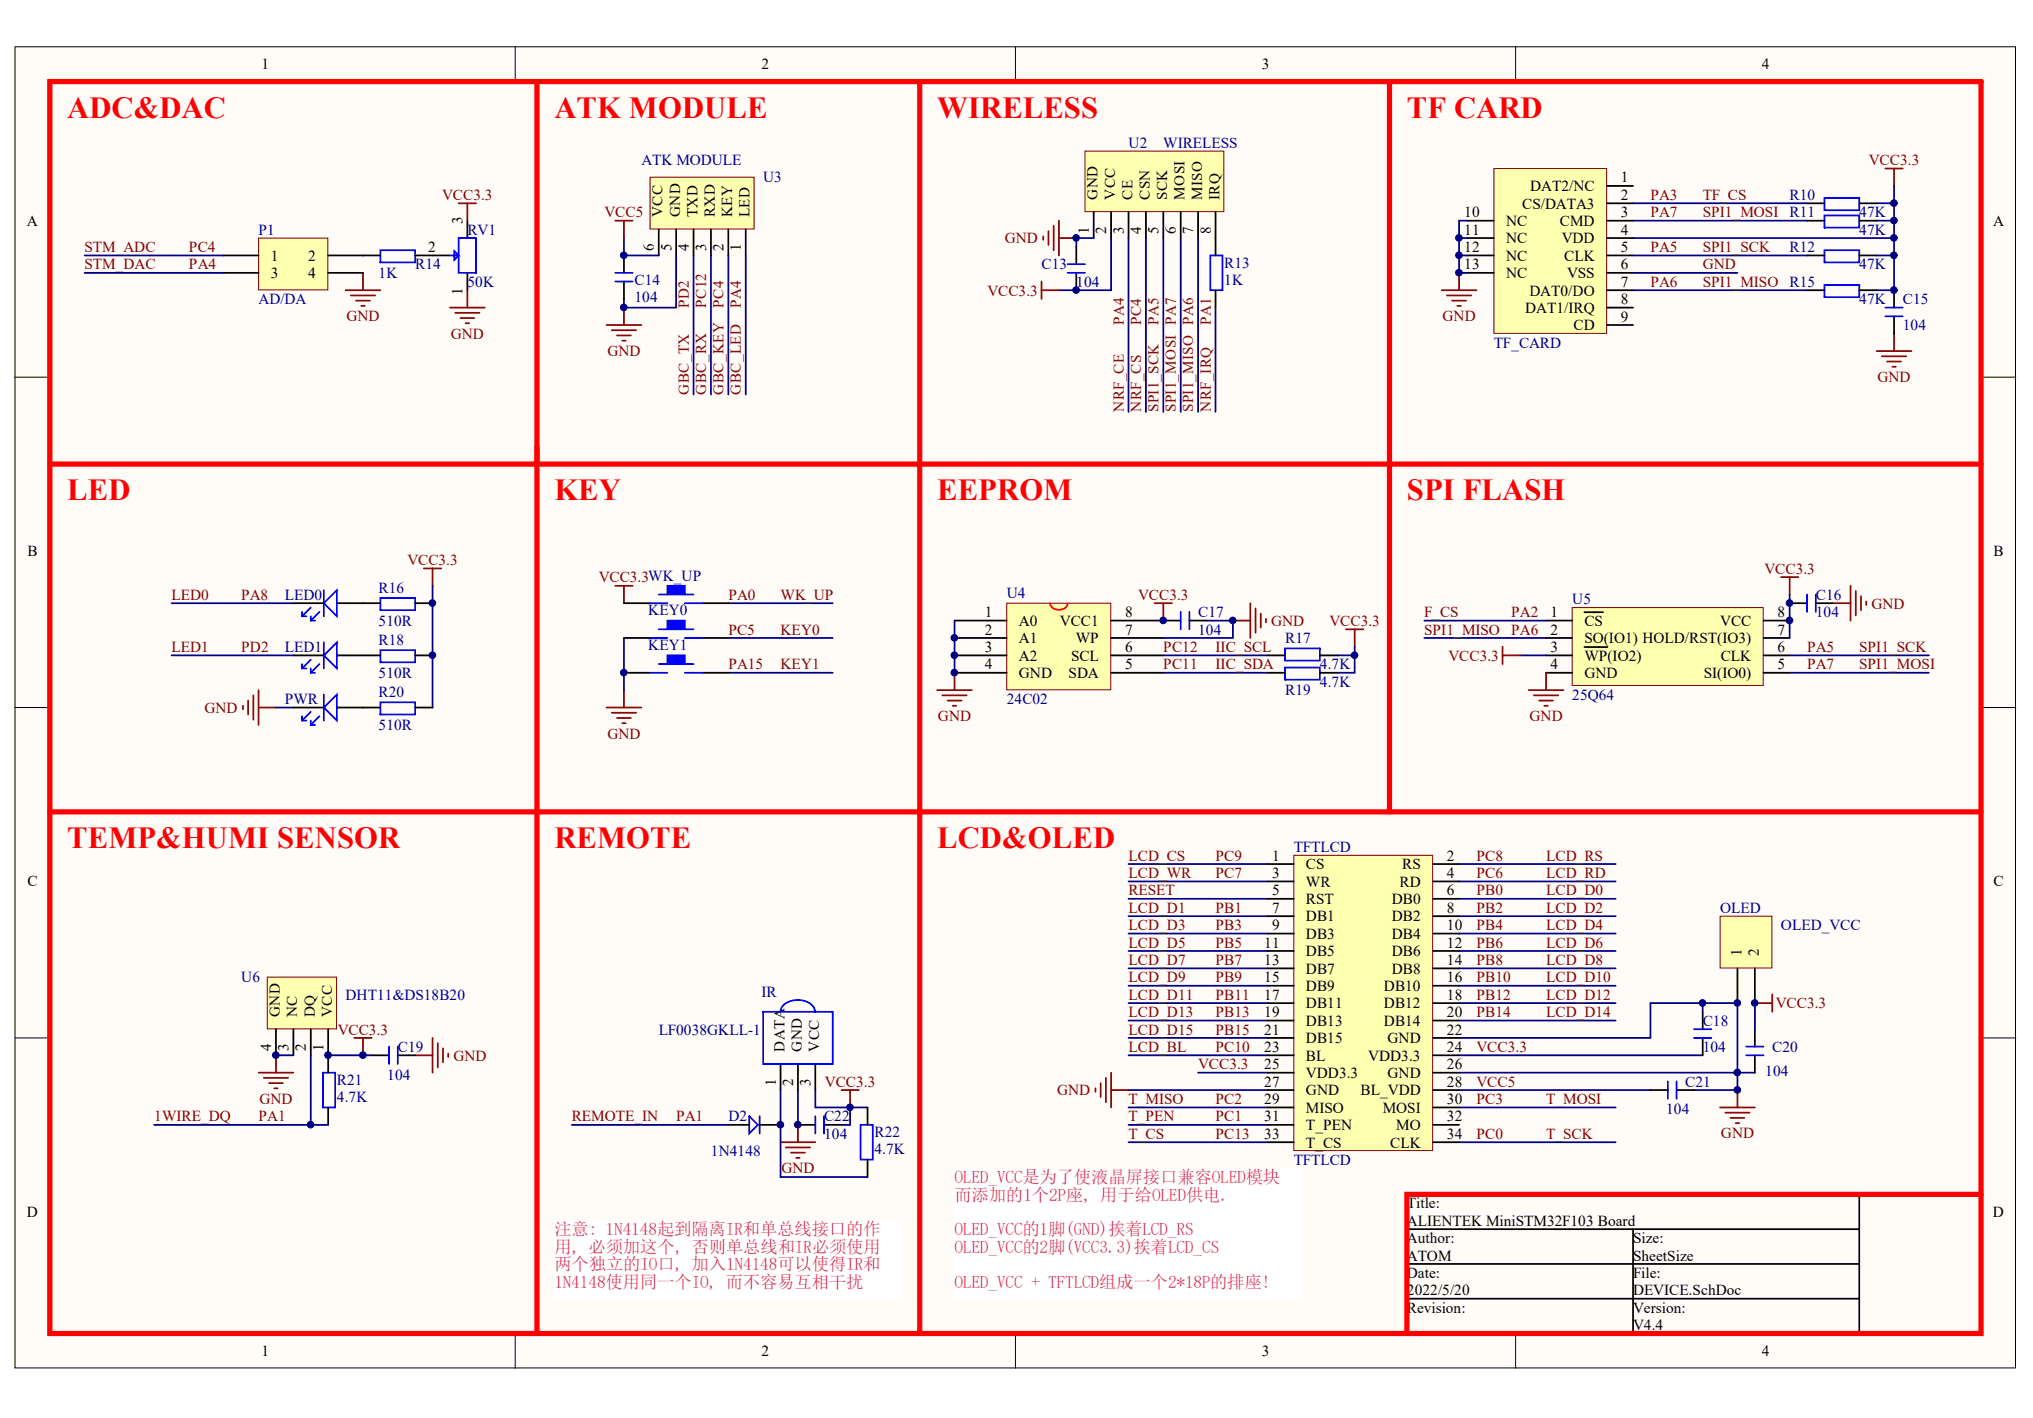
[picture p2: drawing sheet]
<svg xmlns="http://www.w3.org/2000/svg" width="287mm" height="200mm" viewBox="0 0 287 200" stroke-linecap="round" stroke-linejoin="round" font-family="sans-serif">
<defs><g id="words">
<g font-size="4.3" fill="#f00">
<text x="9.5" y="16.6">ADC&amp;DAC</text>
<text x="78.2" y="16.6">ATK MODULE</text>
<text x="132.2" y="16.6">WIRELESS</text>
<text x="198.5" y="16.6">TF CARD</text>
<text x="9.5" y="70.5">LED</text>
<text x="78.2" y="70.5">KEY</text>
<text x="132.2" y="70.5">EEPROM</text>
<text x="198.5" y="70.5">SPI FLASH</text>
<text x="9.5" y="119.6">TEMP&amp;HUMI SENSOR</text>
<text x="78.2" y="119.6">REMOTE</text>
<text x="132.2" y="119.6">LCD&amp;OLED</text>
</g>
<g font-size="2.5" fill="#da2467">
<text x="134.7" y="166.9">OLED_VCC是为了使液晶屏接口兼容OLED模块</text>
<text x="134.7" y="169.4">而添加的1个2P座, 用于给OLED供电.</text>
<text x="78.2" y="174.3">注意: 1N4148起到隔离IR和单总线接口的作</text>
<text x="78.2" y="176.7">用, 必须加这个, 否则单总线和IR必须使用</text>
<text x="78.2" y="179.2">两个独立的IO口, 加入1N4148可以使得IR和</text>
<text x="134.7" y="174.3">OLED_VCC的1脚(GND)挨着LCD_RS</text>
<text x="134.7" y="176.7">OLED_VCC的2脚(VCC3.3)挨着LCD_CS</text>
<text x="78.2" y="181.6">1N4148使用同一个IO, 而不容易互相干扰</text>
<text x="134.7" y="181.6">OLED_VCC + TFTLCD组成一个2*18P的排座!</text>
</g>
<g font-size="2.2">
<text x="36.9" y="9.8">1</text>
<text x="107.4" y="9.8">2</text>
<text x="178" y="9.8">3</text>
<text x="248.6" y="9.8">4</text>
<text x="214.8" y="29.4">CS/DATA3</text>
<text x="215.9" y="27">DAT2/NC</text>
<text x="228.7" y="28.2">2</text>
<text x="228.7" y="25.7">1</text>
<text x="3.8" y="31.8">A</text>
<text x="60.4" y="35.6">2</text>
<text x="206.6" y="30.6">10</text>
<text x="206.6" y="33.1">11</text>
<text x="206.6" y="35.6">12</text>
<text x="212.5" y="31.9">NC</text>
<text x="212.5" y="34.3">NC</text>
<text x="220.1" y="31.9">CMD</text>
<text x="220.3" y="34.3">VDD</text>
<text x="228.7" y="30.6">3</text>
<text x="228.7" y="33.1">4</text>
<text x="228.7" y="35.6">5</text>
<text x="281.2" y="31.8">A</text>
<text x="38.2" y="36.8">1</text>
<text x="38.2" y="39.2">3</text>
<text x="43.5" y="36.8">2</text>
<text x="43.5" y="39.2">4</text>
<text x="206.6" y="38">13</text>
<text x="212.5" y="36.8">NC</text>
<text x="212.5" y="39.2">NC</text>
<text x="215.8" y="41.7">DAT0/DO</text>
<text x="220.7" y="36.8">CLK</text>
<text x="221.1" y="39.2">VSS</text>
<text x="228.7" y="38">6</text>
<text x="228.7" y="40.5">7</text>
<text x="215.2" y="44.1">DAT1/IRQ</text>
<text x="222" y="46.6">CD</text>
<text x="228.7" y="42.9">8</text>
<text x="228.7" y="45.4">9</text>
<text x="3.9" y="78.4">B</text>
<text x="281.2" y="78.4">B</text>
<text x="139" y="89.5">2</text>
<text x="139" y="87.1">1</text>
<text x="143.7" y="88.3">A0</text>
<text x="149.5" y="88.3">VCC1</text>
<text x="158.7" y="87.1">8</text>
<text x="158.7" y="89.5">7</text>
<text x="218.7" y="87.1">1</text>
<text x="218.7" y="89.5">2</text>
<text x="223.5" y="88.3">CS</text>
<text x="242.7" y="88.3">VCC</text>
<text x="250.8" y="89.5">7</text>
<text x="250.8" y="87.1">8</text>
<text x="139" y="94.4">4</text>
<text x="139" y="92">3</text>
<text x="143.7" y="95.6">GND</text>
<text x="143.7" y="93.2">A2</text>
<text x="143.7" y="90.7">A1</text>
<text x="150.8" y="95.6">SDA</text>
<text x="151.1" y="93.2">SCL</text>
<text x="151.8" y="90.7">WP</text>
<text x="158.7" y="92">6</text>
<text x="158.7" y="94.4">5</text>
<text x="218.7" y="92">3</text>
<text x="218.7" y="94.4">4</text>
<text x="223.5" y="90.7">SO(IO1) HOLD/RST(IO3)</text>
<text x="223.5" y="93.2">WP(IO2)</text>
<text x="223.5" y="95.6">GND</text>
<text x="240.4" y="95.6">SI(IO0)</text>
<text x="242.8" y="93.2">CLK</text>
<text x="250.8" y="94.4">5</text>
<text x="250.8" y="92">6</text>
<text x="3.9" y="125">C</text>
<text x="179.5" y="121.4">1</text>
<text x="179.5" y="123.9">3</text>
<text x="184.2" y="122.6">CS</text>
<text x="184.2" y="125.1">WR</text>
<text x="197.4" y="125.1">RD</text>
<text x="197.8" y="122.6">RS</text>
<text x="204.1" y="121.4">2</text>
<text x="204.1" y="123.9">4</text>
<text x="281.2" y="125">C</text>
<text x="179.5" y="126.3">5</text>
<text x="179.5" y="128.8">7</text>
<text x="179.5" y="131.2">9</text>
<text x="184.2" y="127.5">RST</text>
<text x="184.2" y="130">DB1</text>
<text x="196.3" y="127.5">DB0</text>
<text x="196.3" y="130">DB2</text>
<text x="204.1" y="126.3">6</text>
<text x="204.1" y="128.8">8</text>
<text x="204.1" y="131.2">10</text>
<text x="178.4" y="133.7">11</text>
<text x="178.4" y="136.1">13</text>
<text x="184.2" y="132.4">DB3</text>
<text x="184.2" y="134.9">DB5</text>
<text x="184.2" y="137.3">DB7</text>
<text x="196.3" y="132.4">DB4</text>
<text x="196.3" y="134.9">DB6</text>
<text x="196.3" y="137.3">DB8</text>
<text x="204.1" y="133.7">12</text>
<text x="204.1" y="136.1">14</text>
<text x="178.4" y="138.6">15</text>
<text x="178.4" y="141">17</text>
<text x="178.4" y="143.5">19</text>
<text x="184.2" y="139.8">DB9</text>
<text x="184.2" y="142.2">DB11</text>
<text x="195.2" y="139.8">DB10</text>
<text x="195.2" y="142.2">DB12</text>
<text x="204.1" y="138.6">16</text>
<text x="204.1" y="141">18</text>
<text x="204.1" y="143.5">20</text>
<text x="178.4" y="145.9">21</text>
<text x="178.4" y="148.4">23</text>
<text x="184.2" y="144.7">DB13</text>
<text x="184.2" y="147.2">DB15</text>
<text x="184.2" y="149.6">BL</text>
<text x="193" y="149.6">VDD3.3</text>
<text x="195.2" y="144.7">DB14</text>
<text x="195.8" y="147.2">GND</text>
<text x="204.1" y="145.9">22</text>
<text x="204.1" y="148.4">24</text>
<text x="178.4" y="150.8">25</text>
<text x="178.4" y="153.3">27</text>
<text x="178.4" y="155.7">29</text>
<text x="184.2" y="152.1">VDD3.3</text>
<text x="184.2" y="154.5">GND</text>
<text x="191.9" y="154.5">BL_VDD</text>
<text x="195.8" y="152.1">GND</text>
<text x="204.1" y="150.8">26</text>
<text x="204.1" y="153.3">28</text>
<text x="204.1" y="155.7">30</text>
<text x="178.4" y="158.2">31</text>
<text x="178.4" y="160.6">33</text>
<text x="184.2" y="157">MISO</text>
<text x="184.2" y="159.4">T_PEN</text>
<text x="184.2" y="161.9">T_CS</text>
<text x="195.1" y="157">MOSI</text>
<text x="196.1" y="161.9">CLK</text>
<text x="197" y="159.4">MO</text>
<text x="204.1" y="158.2">32</text>
<text x="204.1" y="160.6">34</text>
<text x="3.8" y="171.6">D</text>
<text x="198.5" y="170.5">Title:</text>
<text x="198.5" y="172.9">ALIENTEK MiniSTM32F103 Board</text>
<text x="281.1" y="171.6">D</text>
<text x="198.5" y="175.4">Author:</text>
<text x="198.5" y="177.8">ATOM</text>
<text x="230.4" y="175.4">Size:</text>
<text x="230.4" y="177.8">SheetSize</text>
<text x="198.5" y="180.3">Date:</text>
<text x="198.5" y="185.2">Revision:</text>
<text x="198.5" y="182.7">2022/5/20</text>
<text x="230.4" y="180.3">File:</text>
<text x="230.4" y="185.2">Version:</text>
<text x="230.4" y="182.7">DEVICE.SchDoc</text>
<text x="36.9" y="191.3">1</text>
<text x="107.4" y="191.3">2</text>
<text x="178" y="191.3">3</text>
<text x="230.4" y="187.6">V4.4</text>
<text x="248.6" y="191.3">4</text>
</g>
<g font-size="2.2" fill="#000080">
<text x="90.5" y="23.3">ATK MODULE</text>
<text x="159.2" y="20.8">U2</text>
<text x="164.1" y="20.8">WIRELESS</text>
<text x="107.7" y="25.7">U3</text>
<text x="252.5" y="28.2">R10</text>
<text x="36.5" y="33.1">P1</text>
<text x="65.9" y="33.1">RV1</text>
<text x="252.5" y="30.6">R11</text>
<text x="252.5" y="35.6">R12</text>
<text x="262.3" y="30.6">47K</text>
<text x="262.3" y="33.1">47K</text>
<text x="53.4" y="39.2">1K</text>
<text x="58.6" y="38">R14</text>
<text x="65.9" y="40.5">50K</text>
<text x="89.5" y="40.2">C14</text>
<text x="146.9" y="38">C13</text>
<text x="151.8" y="40.5">104</text>
<text x="172.7" y="37.8">R13</text>
<text x="172.7" y="40.2">1K</text>
<text x="252.5" y="40.5">R15</text>
<text x="262.3" y="38">47K</text>
<text x="36.5" y="42.9">AD/DA</text>
<text x="89.5" y="42.7">104</text>
<text x="262.3" y="42.9">47K</text>
<text x="268.4" y="42.9">C15</text>
<text x="268.4" y="46.6">104</text>
<text x="210.8" y="49">TF_CARD</text>
<text x="53.4" y="83.6">R16</text>
<text x="40.2" y="84.6">LED0</text>
<text x="53.4" y="88.3">510R</text>
<text x="91.5" y="86.8">KEY0</text>
<text x="142" y="84.4">U4</text>
<text x="169" y="87.1">C17</text>
<text x="169" y="89.5">104</text>
<text x="221.8" y="85.2">U5</text>
<text x="256.2" y="84.6">C16</text>
<text x="256.2" y="87.1">104</text>
<text x="40.2" y="92">LED1</text>
<text x="53.4" y="91">R18</text>
<text x="53.4" y="95.6">510R</text>
<text x="91.5" y="91.7">KEY1</text>
<text x="181.3" y="90.7">R17</text>
<text x="186.2" y="94.4">4.7K</text>
<text x="40.2" y="99.3">PWR</text>
<text x="53.4" y="98.3">R20</text>
<text x="142" y="99.3">24C02</text>
<text x="181.3" y="98.1">R19</text>
<text x="186.2" y="96.9">4.7K</text>
<text x="221.8" y="98.7">25Q64</text>
<text x="53.4" y="103">510R</text>
<text x="182.5" y="120.2">TFTLCD</text>
<text x="242.7" y="128.8">OLED</text>
<text x="251.3" y="131.2">OLED_VCC</text>
<text x="34" y="138.6">U6</text>
<text x="48.8" y="141">DHT11&amp;DS18B20</text>
<text x="107.4" y="140.6">IR</text>
<text x="56.1" y="148.4">C19</text>
<text x="92.9" y="145.9">LF0038GKLL-1</text>
<text x="240.2" y="144.7">C18</text>
<text x="240.2" y="148.4">104</text>
<text x="250" y="148.4">C20</text>
<text x="47.5" y="153">R21</text>
<text x="47.5" y="155.5">4.7K</text>
<text x="54.6" y="152.3">104</text>
<text x="237.8" y="153.3">C21</text>
<text x="249" y="151.8">104</text>
<text x="102.8" y="158.2">D2</text>
<text x="116.3" y="158.2">C22</text>
<text x="116.3" y="160.6">104</text>
<text x="123.4" y="160.4">R22</text>
<text x="235.1" y="157.2">104</text>
<text x="100.3" y="163.1">1N4148</text>
<text x="123.4" y="162.9">4.7K</text>
<text x="182.5" y="164.3">TFTLCD</text>
</g>
<g font-size="2.2" fill="#800000">
<text x="263.6" y="23.3">VCC3.3</text>
<text x="62.4" y="28.2">VCC3.3</text>
<text x="232.8" y="28.2">PA3</text>
<text x="240.2" y="28.2">TF_CS</text>
<text x="11.9" y="35.6">STM_ADC</text>
<text x="26.7" y="35.6">PC4</text>
<text x="85.3" y="30.6">VCC5</text>
<text x="141.8" y="34.3">GND</text>
<text x="232.8" y="35.6">PA5</text>
<text x="232.8" y="30.6">PA7</text>
<text x="240.2" y="30.6">SPI1_MOSI</text>
<text x="240.2" y="35.6">SPI1_SCK</text>
<text x="11.9" y="38">STM_DAC</text>
<text x="26.7" y="38">PA4</text>
<text x="139.3" y="41.7">VCC3.3</text>
<text x="232.8" y="40.5">PA6</text>
<text x="240.2" y="38">GND</text>
<text x="240.2" y="40.5">SPI1_MISO</text>
<text x="48.9" y="45.3">GND</text>
<text x="63.6" y="47.8">GND</text>
<text x="203.5" y="45.3">GND</text>
<text x="85.7" y="50.2">GND</text>
<text x="264.9" y="53.9">GND</text>
<text x="57.5" y="79.7">VCC3.3</text>
<text x="84.5" y="82.2">VCC3.3WK_UP</text>
<text x="248.9" y="80.9">VCC3.3</text>
<text x="24.2" y="84.6">LED0</text>
<text x="34" y="84.6">PA8</text>
<text x="102.8" y="84.6">PA0</text>
<text x="102.8" y="89.5">PC5</text>
<text x="110.1" y="89.5">KEY0</text>
<text x="110.1" y="84.6">WK_UP</text>
<text x="160.6" y="84.6">VCC3.3</text>
<text x="179.3" y="88.3">GND</text>
<text x="187.6" y="88.3">VCC3.3</text>
<text x="200.9" y="89.5">SPI1_MISO</text>
<text x="200.9" y="87.1">F_CS</text>
<text x="213.2" y="87.1">PA2</text>
<text x="213.2" y="89.5">PA6</text>
<text x="264" y="85.8">GND</text>
<text x="24.2" y="92">LED1</text>
<text x="34" y="92">PD2</text>
<text x="102.8" y="94.4">PA15</text>
<text x="110.1" y="94.4">KEY1</text>
<text x="164.1" y="94.4">PC11</text>
<text x="164.1" y="92">PC12</text>
<text x="171.5" y="92">IIC_SCL</text>
<text x="171.5" y="94.4">IIC_SDA</text>
<text x="204.3" y="93.2">VCC3.3</text>
<text x="254.9" y="92">PA5</text>
<text x="254.9" y="94.4">PA7</text>
<text x="262.3" y="94.4">SPI1_MOSI</text>
<text x="262.3" y="92">SPI1_SCK</text>
<text x="28.8" y="100.6">GND</text>
<text x="132.3" y="101.7">GND</text>
<text x="215.8" y="101.7">GND</text>
<text x="85.7" y="104.2">GND</text>
<text x="159.2" y="123.9">LCD_WR</text>
<text x="159.2" y="121.4">LCD_CS</text>
<text x="171.5" y="123.9">PC7</text>
<text x="171.5" y="121.4">PC9</text>
<text x="208.3" y="123.9">PC6</text>
<text x="208.3" y="121.4">PC8</text>
<text x="218.1" y="123.9">LCD_RD</text>
<text x="218.1" y="121.4">LCD_RS</text>
<text x="159.2" y="128.8">LCD_D1</text>
<text x="159.2" y="131.2">LCD_D3</text>
<text x="159.2" y="126.3">RESET</text>
<text x="171.5" y="128.8">PB1</text>
<text x="171.5" y="131.2">PB3</text>
<text x="208.3" y="126.3">PB0</text>
<text x="208.3" y="128.8">PB2</text>
<text x="208.3" y="131.2">PB4</text>
<text x="218.1" y="126.3">LCD_D0</text>
<text x="218.1" y="128.8">LCD_D2</text>
<text x="218.1" y="131.2">LCD_D4</text>
<text x="159.2" y="133.7">LCD_D5</text>
<text x="159.2" y="136.1">LCD_D7</text>
<text x="171.5" y="133.7">PB5</text>
<text x="171.5" y="136.1">PB7</text>
<text x="208.3" y="133.7">PB6</text>
<text x="208.3" y="136.1">PB8</text>
<text x="218.1" y="133.7">LCD_D6</text>
<text x="218.1" y="136.1">LCD_D8</text>
<text x="159.2" y="138.6">LCD_D9</text>
<text x="159.2" y="141">LCD_D11</text>
<text x="159.2" y="143.5">LCD_D13</text>
<text x="171.5" y="138.6">PB9</text>
<text x="171.5" y="141">PB11</text>
<text x="171.5" y="143.5">PB13</text>
<text x="208.3" y="138.6">PB10</text>
<text x="208.3" y="141">PB12</text>
<text x="208.3" y="143.5">PB14</text>
<text x="218.1" y="138.6">LCD_D10</text>
<text x="218.1" y="141">LCD_D12</text>
<text x="218.1" y="143.5">LCD_D14</text>
<text x="250.5" y="142.2">VCC3.3</text>
<text x="47.6" y="145.9">VCC3.3</text>
<text x="64" y="149.6">GND</text>
<text x="159.2" y="145.9">LCD_D15</text>
<text x="159.2" y="148.4">LCD_BL</text>
<text x="171.5" y="145.9">PB15</text>
<text x="171.5" y="148.4">PC10</text>
<text x="208.3" y="148.4">VCC3.3</text>
<text x="36.6" y="155.7">GND</text>
<text x="116.4" y="153.3">VCC3.3</text>
<text x="149.1" y="154.5">GND</text>
<text x="159.2" y="155.7">T_MISO</text>
<text x="169" y="150.8">VCC3.3</text>
<text x="171.5" y="155.7">PC2</text>
<text x="208.3" y="153.3">VCC5</text>
<text x="208.3" y="155.7">PC3</text>
<text x="218.1" y="155.7">T_MOSI</text>
<text x="21.8" y="158.2">1WIRE_DQ</text>
<text x="36.5" y="158.2">PA1</text>
<text x="80.7" y="158.2">REMOTE_IN</text>
<text x="95.4" y="158.2">PA1</text>
<text x="159.2" y="160.6">T_CS</text>
<text x="159.2" y="158.2">T_PEN</text>
<text x="171.5" y="160.6">PC13</text>
<text x="171.5" y="158.2">PC1</text>
<text x="208.3" y="160.6">PC0</text>
<text x="218.1" y="160.6">T_SCK</text>
<text x="242.8" y="160.6">GND</text>
<text x="110.2" y="165.5">GND</text>
</g>
<g font-size="2.1">
<text x="154.8" y="28.2" transform="rotate(-90 154.8 28.2)">GND</text>
<text x="157.3" y="28.2" transform="rotate(-90 157.3 28.2)">VCC</text>
<text x="159.8" y="28.2" transform="rotate(-90 159.8 28.2)">CE</text>
<text x="162.2" y="28.2" transform="rotate(-90 162.2 28.2)">CSN</text>
<text x="164.7" y="28.2" transform="rotate(-90 164.7 28.2)">SCK</text>
<text x="167.1" y="28.2" transform="rotate(-90 167.1 28.2)">MOSI</text>
<text x="169.6" y="28.2" transform="rotate(-90 169.6 28.2)">MISO</text>
<text x="172" y="28.2" transform="rotate(-90 172 28.2)">IRQ</text>
<text x="65.3" y="31.6" transform="rotate(-90 65.3 31.6)">3</text>
<text x="92.3" y="35.4" transform="rotate(-90 92.3 35.4)">6</text>
<text x="93.5" y="30.6" transform="rotate(-90 93.5 30.6)">VCC</text>
<text x="94.7" y="35.4" transform="rotate(-90 94.7 35.4)">5</text>
<text x="95.9" y="30.6" transform="rotate(-90 95.9 30.6)">GND</text>
<text x="97.2" y="35.4" transform="rotate(-90 97.2 35.4)">4</text>
<text x="98.4" y="30.6" transform="rotate(-90 98.4 30.6)">TXD</text>
<text x="99.6" y="35.4" transform="rotate(-90 99.6 35.4)">3</text>
<text x="100.8" y="30.6" transform="rotate(-90 100.8 30.6)">RXD</text>
<text x="102.1" y="35.4" transform="rotate(-90 102.1 35.4)">2</text>
<text x="103.3" y="30.6" transform="rotate(-90 103.3 30.6)">KEY</text>
<text x="104.5" y="35.4" transform="rotate(-90 104.5 35.4)">1</text>
<text x="105.8" y="30.6" transform="rotate(-90 105.8 30.6)">LED</text>
<text x="153.6" y="33" transform="rotate(-90 153.6 33)">1</text>
<text x="156.1" y="33" transform="rotate(-90 156.1 33)">2</text>
<text x="158.5" y="33" transform="rotate(-90 158.5 33)">3</text>
<text x="161" y="33" transform="rotate(-90 161 33)">4</text>
<text x="163.4" y="33" transform="rotate(-90 163.4 33)">5</text>
<text x="165.9" y="33" transform="rotate(-90 165.9 33)">6</text>
<text x="168.3" y="33" transform="rotate(-90 168.3 33)">7</text>
<text x="170.8" y="33" transform="rotate(-90 170.8 33)">8</text>
<text x="65.3" y="41.6" transform="rotate(-90 65.3 41.6)">1</text>
<text x="245.7" y="134.9" transform="rotate(-90 245.7 134.9)">1</text>
<text x="248.1" y="134.9" transform="rotate(-90 248.1 134.9)">2</text>
<text x="39.5" y="143.5" transform="rotate(-90 39.5 143.5)">GND</text>
<text x="41.9" y="143.5" transform="rotate(-90 41.9 143.5)">NC</text>
<text x="44.4" y="143.5" transform="rotate(-90 44.4 143.5)">DQ</text>
<text x="46.8" y="143.5" transform="rotate(-90 46.8 143.5)">VCC</text>
<text x="38.3" y="148.2" transform="rotate(-90 38.3 148.2)">4</text>
<text x="40.7" y="148.2" transform="rotate(-90 40.7 148.2)">3</text>
<text x="43.2" y="148.2" transform="rotate(-90 43.2 148.2)">2</text>
<text x="45.6" y="148.2" transform="rotate(-90 45.6 148.2)">1</text>
<text x="110.7" y="148.4" transform="rotate(-90 110.7 148.4)">DATA</text>
<text x="113.1" y="148.4" transform="rotate(-90 113.1 148.4)">GND</text>
<text x="115.6" y="148.4" transform="rotate(-90 115.6 148.4)">VCC</text>
<text x="109.4" y="153.2" transform="rotate(-90 109.4 153.2)">1</text>
<text x="111.9" y="153.2" transform="rotate(-90 111.9 153.2)">2</text>
<text x="114.3" y="153.2" transform="rotate(-90 114.3 153.2)">3</text>
</g>
<g font-size="2.1" fill="#800000">
<text x="97.2" y="43.4" transform="rotate(-90 97.2 43.4)">PD2</text>
<text x="99.6" y="43.4" transform="rotate(-90 99.6 43.4)">PC12</text>
<text x="102.1" y="43.4" transform="rotate(-90 102.1 43.4)">PC4</text>
<text x="104.5" y="43.4" transform="rotate(-90 104.5 43.4)">PA4</text>
<text x="158.5" y="45.8" transform="rotate(-90 158.5 45.8)">PA4</text>
<text x="161" y="45.8" transform="rotate(-90 161 45.8)">PC4</text>
<text x="163.4" y="45.8" transform="rotate(-90 163.4 45.8)">PA5</text>
<text x="170.8" y="45.8" transform="rotate(-90 170.8 45.8)">PA1</text>
<text x="97.2" y="55.7" transform="rotate(-90 97.2 55.7)">GBC_TX</text>
<text x="99.6" y="55.7" transform="rotate(-90 99.6 55.7)">GBC_RX</text>
<text x="102.1" y="55.7" transform="rotate(-90 102.1 55.7)">GBC_KEY</text>
<text x="104.5" y="55.7" transform="rotate(-90 104.5 55.7)">GBC_LED</text>
<text x="158.5" y="58.1" transform="rotate(-90 158.5 58.1)">NRF_CE</text>
<text x="161" y="58.1" transform="rotate(-90 161 58.1)">NRF_CS</text>
<text x="163.4" y="58.1" transform="rotate(-90 163.4 58.1)">SPI1_SCK</text>
<text x="165.9" y="58.1" transform="rotate(-90 165.9 58.1)">SPI1_MOSI PA7</text>
<text x="168.3" y="58.1" transform="rotate(-90 168.3 58.1)">SPI1_MISO PA6</text>
<text x="170.8" y="58.1" transform="rotate(-90 170.8 58.1)">NRF_IRQ</text>
</g>
</g></defs>
<g fill="#fffcf8" stroke="#000" stroke-width=".14">
<path d="M2.1 6.6h282.2v186.4h-282.2z"/>
<path d="M7 11.5h272.4v176.6h-272.4z"/>
</g>
<path d="M72.7 6.6v4.9M143.3 6.6v4.9M213.8 6.6v4.9M2.1 53.2h4.9M279.5 53.2h4.9M2.1 99.8h4.9M279.5 99.8h4.9M2.1 146.4h4.9M279.5 146.4h4.9M72.7 188.1v4.9M143.3 188.1v4.9M213.8 188.1v4.9" fill="none" stroke="#000" stroke-width=".14"/>
<path d="M198.5 168.5h81v19.6h-81zM198.5 173.4h63.8M198.5 178.3h63.8M230.4 173.4v14.7M262.3 168.5v19.6M198.5 183.2h63.8" fill="none" stroke="#000" stroke-width=".25"/>
<path d="M142 85.1h14.7v12.2h-14.7z" fill="#ffffb0" stroke="#800000" stroke-width=".14"/>
<g fill="none" stroke="#000" stroke-width=".25">
<path d="M134.7 87.5h7.3M134.7 90h7.3M134.7 92.4h7.3M134.7 94.9h7.3M156.8 87.5h7.3M156.8 90h7.3M156.8 92.4h7.3M156.8 94.9h7.3M178.8 92.4h2.5M178.8 94.9h2.5M186.2 92.4h2.5M186.2 94.9h2.5"/>
<path d="M122.4 156.2v2.5M122.4 163.6v2.4"/>
</g>
<path d="M148.2 85.1a1.28 1.28 0 0 0 1.9 .7h.1a.77 .77 0 0 0 .4-.7" fill="none" stroke="#f00" stroke-width=".25"/>
<g fill="none" stroke="#800000" stroke-width=".25">
<path d="M51.2 38.5v2.4M48.8 40.9h4.9M49.5 41.7h3.4M50.2 42.4h2M51 43.1h.5M85.6 99.8h4.9M86.8 82.6h2.5M88 82.6v2.5M88 97.4v2.4M132.2 97.4h4.9M132.9 98.1h3.5M133.7 98.8h1.9"/>
<path d="M134.4 99.6h.5M134.7 94.9v2.5M162.9 85.1h2.4M164.1 85.1v2.4M86.3 100.5h3.4M87 101.3h2M87.8 102h.5M36.5 151.3h4.9M37.2 152.1h3.5M38 152.8h1.9M38.7 153.5h.5M38.9 148.9v2.4"/>
<path d="M50 146.4h2.4M51.2 146.4v2.5M58.6 148.9h2.4M61 146.4v4.9M61.8 147.1v3.5M62.5 147.9v1.9M63.2 148.6v.5M112.6 158.7v2.4M118.7 153.8h2.5M119.9 153.8v2.4M110.1 161.1h4.9M110.9 161.9h3.4"/>
<path d="M111.6 162.6h2M112.3 163.3h.5"/>
</g>
<path d="M88 90v7.4M102.8 94.9h14.7M102.8 90h14.7M102.8 85.1h14.7M134.7 87.5v7.4M164.1 92.4h14.7M164.1 94.9h14.7M170.3 87.5h3.6v2.5h-9.8M46.3 148.9h6.1" fill="none" stroke="#000080" stroke-width=".25"/>
<path d="M181.3 91.5h4.9v1.7h-4.9zM181.3 94.2h4.9v1.7h-4.9zM121.4 158.7h1.7v4.9h-1.7z" fill="none" stroke="#00f" stroke-width=".25"/>
<path d="M7 11.5h272.5v176.6h-272.5zM129.8 11.5v176.6M196 11.5v103M7 65.5h272.5M75.8 63v125.1M279.5 168.5h-81v19.6" fill="none" stroke="#f00" stroke-width=".74"/>
<path d="M153.1 21.3h19.6v8.6h-19.6z" fill="#ffffb0" stroke="#800000" stroke-width=".14"/>
<path d="M154.3 29.9v3.7M156.8 29.9v3.7M159.2 29.9v3.7M161.7 29.9v3.7M164.1 29.9v3.7M166.6 29.9v3.7M169 29.9v3.7M171.5 29.9v3.7" fill="none" stroke="#000" stroke-width=".25"/>
<path d="M154.3 33.6h-2.5v1.2M156.8 33.6v7.3h-7.4M159.2 33.6v24.5M161.7 33.6v24.5M164.1 33.6v24.5M166.6 33.6v24.5M169 33.6v24.5M119.9 156.2h2.5" fill="none" stroke="#000080" stroke-width=".25"/>
<path d="M146.9 39.7v2.5M146.9 40.9h2.5" fill="none" stroke="#800000" stroke-width=".25"/>
<path d="M37.7 137.8h9.8v7.3h-9.8z" fill="#ffffb0" stroke="#800000" stroke-width=".14"/>
<path d="M38.9 145.2v3.7M41.4 145.2v3.7M43.8 145.2v3.7M46.3 145.2v3.7" fill="none" stroke="#000" stroke-width=".25"/>
<path d="M38.9 148.9h2.5M43.8 148.9v9.8h-22" fill="none" stroke="#000080" stroke-width=".25"/>
<path d="M91.7 25h14.7v7.3h-14.7z" fill="#ffffb0" stroke="#800000" stroke-width=".14"/>
<g fill="none" stroke="#000" stroke-width=".25">
<path d="M92.9 32.4v3.6M95.4 32.4v3.6M97.8 32.4v3.6M100.3 32.4v3.6M102.8 32.4v3.6M105.2 32.4v3.6M171.5 33.6v2.4M171.5 40.9v2.5M88 85.1h3.7M88 90h3.7M88 94.9h3.7M99.1 85.1h3.7"/>
<path d="M99.1 90h3.7M99.1 94.9h3.7M110.1 150.1v3.7M112.6 150.1v3.7M115 150.1v3.7"/>
</g>
<path d="M88 33.6v2.4h4.9M95.4 36v7.4h-7.4v-1.2M97.8 36v19.7M100.3 36v19.7M102.8 36v19.7M105.2 36v19.7M171.5 43.4v14.7M80.7 158.7h22.1M110.1 153.8v12.2h12.3M112.6 153.8v4.9M115 153.8v2.4h4.9v2.5h-1.2" fill="none" stroke="#000080" stroke-width=".25"/>
<g fill="none" stroke="#800000" stroke-width=".25">
<path d="M86.8 31.1h2.5M88 31.1v2.5M147.2 33.3v.5M147.9 32.6v2M148.7 31.9v3.4M149.4 31.1v4.9M149.4 33.6h2.4M85.6 45.8h4.9M86.3 46.6h3.4M87 47.3h2M87.8 48.1h.5M88 43.4v2.4"/>
<path d="M59.8 80.2h2.5M61 80.2v2.4M189.9 88.8h2.4M191.1 88.8v2.4"/>
</g>
<g fill="none" stroke="#00f" stroke-width=".25">
<path d="M170.7 36h1.8v4.9h-1.8zM91.7 85.1h2.5M91.7 90h2.5M91.7 94.9h2.5M92.9 83.9h4.9M92.9 88.8h4.9M92.9 93.7h4.9M94.2 83.9v-1.3h2.4v1.3M94.2 88.8v-1.3h2.4v1.3M94.2 93.7v-1.3h2.4v1.3M96.6 85.1h2.5M96.6 90h2.5"/>
<path d="M96.6 94.9h2.5M107.7 142.7h9.8v7.4h-9.8zM110.1 142.7a1.88 1.88 0 0 1 1.9-1.6 2.65 2.65 0 0 1 2.9 1.2l.1 .5"/>
</g>
<g fill="#00f" stroke="#00f" stroke-width=".14">
<path d="M94.2 82.6h2.4v1.2h-2.4z"/>
<path d="M94.2 87.5h2.4v1.2h-2.4z"/>
<path d="M94.2 92.4h2.4v1.2h-2.4z"/>
</g>
<path d="M75.8 11.5v54M7 114.5h272.5" fill="none" stroke="#f00" stroke-width=".74"/>
<path d="M221.8 85.7h26.9v11h-26.9z" fill="#ffffb0" stroke="#800000" stroke-width=".14"/>
<g fill="none" stroke="#000" stroke-width=".25">
<path d="M51.2 36h2.5M58.6 36h4.9M65.9 31.1v2.5M65.9 38.5v2.4M41.4 99.8h4.4M47.5 99.8h3.7M218.1 87.5h3.7M218.1 90h3.7M218.1 92.4h3.7M218.1 94.9h3.7M223.5 86.4h2.6M223.5 91.3h3.3"/>
<path d="M248.8 87.5h3.7M248.8 90h3.7M248.8 92.4h3.7M248.8 94.9h3.7M252.5 85.1h2.4M256.2 85.1h2.4"/>
</g>
<g fill="none" stroke="#800000" stroke-width=".25">
<path d="M64.7 28.7h2.5M65.9 28.7v2.4M63.5 43.4h4.9M64.2 44.1h3.5M65 44.9h1.9M65.7 45.6h.5M65.9 40.9v2.5M34.3 99.6v.5M35 98.8v2M35.7 98.1v3.4M36.5 97.4v4.9M36.5 99.8h2.4"/>
<path d="M215.7 97.4h4.9M216.4 98.1h3.4M217.1 98.8h2M217.9 99.6h.5M218.1 94.9v2.5M251.3 81.4h2.4M252.5 81.4v2.5M258.6 85.1h2.5M261.1 82.6v4.9M261.8 83.4v3.4M262.5 84.1v2M263.3 84.8v.5"/>
</g>
<path d="M53.7 35.3h4.9v1.7h-4.9zM63.5 36h1.2l-.6-.6v1.2l.6-.6M64.7 33.6h2.5v4.9h-2.5zM45.7 99.8l1.8-1.8v3.6zM45.7 98v3.6M254.9 83.9v2.4M256.2 83.9v2.4M42.6 101.6h.6M42.6 101v.6M43.8 101.6v.7h.7M43.8 100.4l-1.2 1.2M45.1 101l-1.3 1.3" fill="none" stroke="#00f" stroke-width=".25"/>
<path d="M11.9 38.5h19.7M11.9 36h19.7M38.9 99.8h2.5M200.9 87.5h17.2M200.9 90h17.2M214.4 92.4h3.7M252.5 92.4h19.6M252.5 83.9v6.1M252.5 94.9h19.6" fill="none" stroke="#000080" stroke-width=".25"/>
<path d="M36.5 33.6h9.7v7.3h-9.7z" fill="#ffffb0" stroke="#800000" stroke-width=".14"/>
<g fill="none" stroke="#000" stroke-width=".25">
<path d="M31.6 36h4.9M31.6 38.5h4.9M46.3 36h4.9M46.3 38.5h4.9M88 36v2.5M88 39.7v2.5M151.8 34.8v2.5M151.8 38.5v2.4M41.4 92.4h4.4M41.4 85.1h4.4M47.5 92.4h6.2M47.5 85.1h6.2"/>
<path d="M51.2 99.8h2.5M58.6 99.8h2.4M58.6 92.4h2.4M58.6 85.1h2.4M164.1 87.5h2.5M167.8 87.5h2.5M52.4 148.9h2.5M56.1 148.9h2.5M112.6 158.7h2.4M116.3 158.7h2.4"/>
</g>
<path d="M266 23.8h2.4M267.2 23.8v2.4M264.8 49.5h4.9M265.5 50.3h3.4M266.2 51h2M267 51.7h.5M267.2 47.1v2.4" fill="none" stroke="#800000" stroke-width=".25"/>
<g fill="none" stroke="#00f" stroke-width=".25">
<path d="M86.8 38.5h2.5M86.8 39.7h2.5M150.6 38.5h2.5M150.6 37.3h2.5M42.6 94.3h.6M42.6 86.3v.6M42.6 93.7v.6M42.6 86.9h.6M43.8 94.3v.6h.7M43.8 86.9v.6h.7M43.8 93.1l-1.2 1.2M43.8 85.7l-1.2 1.2"/>
<path d="M45.1 93.7l-1.3 1.2M45.1 86.3l-1.3 1.2M45.7 92.4l1.8-1.8v3.7zM45.7 85.1l1.8-1.8v3.6zM45.7 83.3v3.6M45.7 90.6v3.7M53.7 99.1h4.9v1.7h-4.9zM53.7 91.7h4.9v1.7h-4.9zM53.7 84.4h4.9v1.7h-4.9zM166.6 86.3v2.5M167.8 86.3v2.5M54.9 147.6v2.5"/>
<path d="M56.1 147.6v2.5M115 157.4v2.5M116.3 157.4v2.5"/>
</g>
<path d="M230.4 31.1h24.5M230.4 28.7h24.5M267.2 26.2v2.5h-2.4M267.2 28.7v2.4h-2.4M267.2 31.1v9.8h-2.4M230.4 40.9h24.5M24.2 85.1h17.2M24.2 92.4h17.2M61 82.6v17.2" fill="none" stroke="#000080" stroke-width=".25"/>
<path d="M210.8 23.8h15.9v23.2h-15.9z" fill="#ffffb0" stroke="#800000" stroke-width=".14"/>
<g fill="none" stroke="#000" stroke-width=".25">
<path d="M207.1 31.1h3.7M207.1 33.6h3.7M207.1 36h3.7M207.1 38.5h3.7M226.7 28.7h3.7M226.7 31.1h3.7M226.7 33.6h3.7M226.7 36h3.7M226.7 38.5h3.7M226.7 26.2h3.7M254.9 28.7h2.5M254.9 31.1h2.5"/>
<path d="M262.3 28.7h2.5M262.3 31.1h2.5M226.7 40.9h3.7M226.7 43.4h3.7M226.7 45.8h3.7M254.9 40.9h2.5M262.3 40.9h2.5M267.2 40.9v2.5M267.2 44.6v2.5"/>
</g>
<g fill="none" stroke="#000080" stroke-width=".25">
<path d="M205.8 33.6h1.3M205.8 36h1.3M207.1 31.1h-1.3v7.4h1.3M230.4 33.6h36.8M230.4 38.5h14.7M230.4 36h24.5M159.2 121.9h19.6M159.2 124.3h19.6M159.2 126.8h19.6M159.2 139.1h19.6M159.2 136.6h19.6M159.2 129.2h19.6"/>
<path d="M159.2 131.7h19.6M159.2 134.1h19.6M205.8 121.9h22.1M205.8 124.3h22.1M205.8 126.8h22.1M205.8 139.1h22.1M205.8 136.6h22.1M205.8 129.2h22.1M205.8 131.7h22.1M205.8 134.1h22.1M159.2 141.5h19.6M159.2 144h19.6"/>
<path d="M159.2 146.4h19.6M159.2 148.9h19.6M159.2 158.7h19.6M159.2 153.8h19.6M169 151.3h9.8M205.8 146.4h27v-4.9h12.3v9.8h-39.3M205.8 141.5h22.1M205.8 144h22.1M205.8 148.9h34.4M205.8 156.2h22.1M205.8 153.8h27M159.2 161.1h19.6"/>
<path d="M205.8 161.1h22.1"/>
</g>
<g fill="none" stroke="#800000" stroke-width=".25">
<path d="M205.8 38.5v2.4M203.4 40.9h4.9M204.1 41.7h3.5M204.9 42.4h1.9M205.6 43.1h.5M212 91.2v2.5M212 92.4h2.4M154.5 153.5v.5M155.3 152.8v1.9M156 152.1v3.4M156.8 151.3v4.9M156.8 153.8h2.4"/>
<path d="M242.7 156.2h4.9M243.4 157h3.4M244.1 157.7h2M244.9 158.4h.5M245.1 153.8v2.4"/>
</g>
<path d="M257.4 27.9h4.9v1.8h-4.9zM257.4 30.4h4.9v1.7h-4.9zM257.4 40.2h4.9v1.7h-4.9zM266 43.4h2.4M266 44.6h2.4" fill="none" stroke="#00f" stroke-width=".25"/>
<path d="M242.7 129.2h7.3v7.3h-7.3z" fill="#ffffb0" stroke="#800000" stroke-width=".14"/>
<g fill="none" stroke="#000" stroke-width=".25">
<path d="M254.9 36h2.5M262.3 36h2.5M245.1 136.6v4.9M247.6 136.6v4.9M46.3 148.9v2.4M46.3 156.2v2.5M102.8 158.7h2.9M107.2 158.7h2.9M232.8 153.8h2.5M236.5 153.8h2.5M240.2 142.7v2.5M240.2 146.4v2.5"/>
<path d="M247.6 145.2v2.4M247.6 148.9v2.4"/>
</g>
<path d="M173.9 87.5h2.5M176.4 85.1v4.9M177.1 85.8v3.5M177.9 86.6v1.9M178.6 87.3v.5M247.6 141.5h2.4M250 140.3v2.4" fill="none" stroke="#800000" stroke-width=".25"/>
<path d="M264.8 36h2.4M188.7 92.4h2.4M191.1 91.2v3.7h-2.4M43.8 158.7h2.5M159.2 156.2h19.6M240.2 141.5v1.2M247.6 151.3h-2.5v2.5h-6.1M247.6 141.5v3.7" fill="none" stroke="#000080" stroke-width=".25"/>
<path d="M257.4 35.3h4.9v1.7h-4.9zM45.6 151.3h1.7v4.9h-1.7zM105.7 157.4l1.2 1.3-1.2 1.2zM107.2 157.4v2.5M235.3 152.5v2.5M236.5 152.5v2.5M239 146.4h2.4M239 145.2h2.4M246.3 148.9h2.5M246.3 147.6h2.5" fill="none" stroke="#00f" stroke-width=".25"/>
<g fill="#fff" stroke="#fff" stroke-width=".14">
<path d="M134.7 164.8h49v18.4h-49z"/>
<path d="M78.2 172.2h49v11h-49z"/>
</g>
<path d="M182.5 120.7h19.6v41.6h-19.6z" fill="#ffffb0" stroke="#800000" stroke-width=".14"/>
<g fill="none" stroke="#000" stroke-width=".25">
<path d="M178.8 121.9h3.7M178.8 124.3h3.7M178.8 126.8h3.7M178.8 129.2h3.7M178.8 131.7h3.7M178.8 134.1h3.7M178.8 136.6h3.7M178.8 139.1h3.7M202.2 121.9h3.6M202.2 124.3h3.6M202.2 126.8h3.6M202.2 129.2h3.6"/>
<path d="M202.2 131.7h3.6M202.2 134.1h3.6M202.2 136.6h3.6M202.2 139.1h3.6M178.8 141.5h3.7M178.8 144h3.7M178.8 146.4h3.7M178.8 148.9h3.7M178.8 151.3h3.7M178.8 153.8h3.7M178.8 156.2h3.7M178.8 158.7h3.7"/>
<path d="M202.2 141.5h3.6M202.2 144h3.6M202.2 146.4h3.6M202.2 148.9h3.6M202.2 151.3h3.6M202.2 153.8h3.6M202.2 156.2h3.6M202.2 158.7h3.6M178.8 161.1h3.7M202.2 161.1h3.6"/>
</g>
<g fill="#000080" stroke="#000080" stroke-width=".14">
<circle cx="38.9" cy="148.8" r=".47"/>
<circle cx="43.8" cy="158.6" r=".47"/>
<circle cx="46.3" cy="148.8" r=".47"/>
<circle cx="51.2" cy="148.8" r=".47"/>
<circle cx="61" cy="92.4" r=".47"/>
<circle cx="61" cy="85.1" r=".47"/>
<circle cx="88" cy="94.9" r=".47"/>
<circle cx="88" cy="43.4" r=".47"/>
<circle cx="88" cy="36" r=".47"/>
<circle cx="110.1" cy="158.6" r=".47"/>
<circle cx="112.5" cy="158.6" r=".47"/>
<circle cx="119.9" cy="156.2" r=".47"/>
<circle cx="134.6" cy="94.9" r=".47"/>
<circle cx="134.6" cy="92.4" r=".47"/>
<circle cx="134.6" cy="90" r=".47"/>
<circle cx="151.8" cy="40.9" r=".47"/>
<circle cx="151.8" cy="33.6" r=".47"/>
<circle cx="164.1" cy="87.5" r=".47"/>
<circle cx="173.9" cy="87.5" r=".47"/>
<circle cx="191.1" cy="92.4" r=".47"/>
<circle cx="205.8" cy="38.5" r=".47"/>
<circle cx="205.8" cy="36" r=".47"/>
<circle cx="205.8" cy="33.6" r=".47"/>
<circle cx="240.2" cy="141.5" r=".47"/>
<circle cx="245.1" cy="153.7" r=".47"/>
<circle cx="245.1" cy="151.3" r=".47"/>
<circle cx="245.1" cy="141.5" r=".47"/>
<circle cx="247.5" cy="141.5" r=".47"/>
<circle cx="252.5" cy="87.5" r=".47"/>
<circle cx="252.5" cy="85.1" r=".47"/>
<circle cx="267.2" cy="40.9" r=".47"/>
<circle cx="267.2" cy="36" r=".47"/>
<circle cx="267.2" cy="33.6" r=".47"/>
<circle cx="267.2" cy="31.1" r=".47"/>
<circle cx="267.2" cy="28.7" r=".47"/>
</g>
<use href="#words"/>
</svg>
